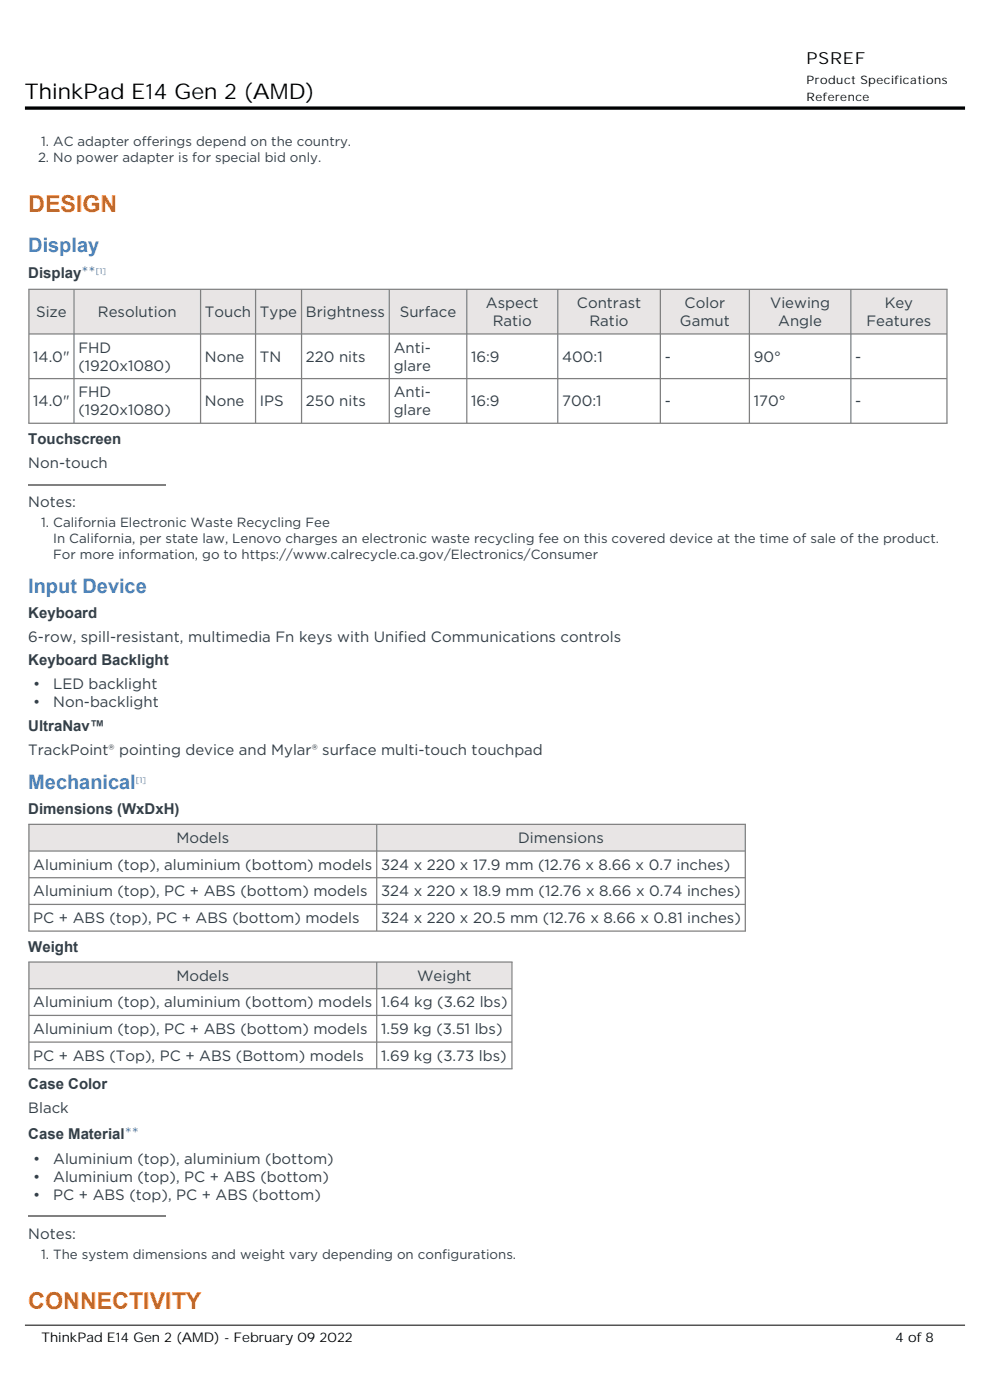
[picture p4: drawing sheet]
<svg xmlns="http://www.w3.org/2000/svg" width="210mm" height="297mm" viewBox="0 0 210 297" stroke-linecap="round" stroke-linejoin="round" font-family="sans-serif">
<defs><g id="words">
<g font-size="4.9" fill="#ff6a00">
<text x="6" y="44.9">DESIGN</text>
<text x="6" y="277.6">CONNECTIVITY</text>
</g>
<text font-size="4.6" x="5.3" y="21.1">ThinkPad E14 Gen 2 (AMD)</text>
<g font-size="4.2" fill="#3e8ddd">
<text x="6" y="53.4">Display</text>
<text x="6" y="125.8">Input Device</text>
<text x="6" y="167.5">Mechanical</text>
</g>
<text font-size="3.5" x="171.1" y="13.6">PSREF</text>
<g font-size="3.2" fill="#333f48">
<text x="6" y="59.1">Display**</text>
<text x="103.1" y="65.3">Aspect</text>
<text x="122.4" y="65.3">Contrast</text>
<text x="145.2" y="65.3">Color</text>
<text x="163.4" y="65.3">Viewing</text>
<text x="187.7" y="65.3">Key</text>
<text x="7.7" y="67.3">Size</text>
<text x="20.8" y="67.3">Resolution</text>
<text x="43.5" y="67.3">Touch</text>
<text x="55.1" y="67.3">Type</text>
<text x="64.9" y="67.3">Brightness</text>
<text x="84.8" y="67.3">Surface</text>
<text x="104.5" y="69.2">Ratio</text>
<text x="125" y="69.2">Ratio</text>
<text x="144.2" y="69.2">Gamut</text>
<text x="165.1" y="69.2">Angle</text>
<text x="183.8" y="69.2">Features</text>
<text x="7.1" y="76.7">14.0&quot;</text>
<text x="16.6" y="74.8">FHD</text>
<text x="43.5" y="76.7">None</text>
<text x="55.1" y="76.7">TN</text>
<text x="64.9" y="76.7">220 nits</text>
<text x="83.5" y="74.8">Anti-</text>
<text x="99.9" y="76.7">16:9</text>
<text x="119.2" y="76.7">400:1</text>
<text x="141" y="76.7">-</text>
<text x="159.9" y="76.7">90°</text>
<text x="181.4" y="76.7">-</text>
<text x="16.6" y="78.6">(1920x1080)</text>
<text x="83.5" y="78.6">glare</text>
<text x="7.1" y="86.2">14.0&quot;</text>
<text x="16.6" y="84.3">FHD</text>
<text x="16.6" y="88.1">(1920x1080)</text>
<text x="43.5" y="86.2">None</text>
<text x="55.1" y="86.2">IPS</text>
<text x="64.9" y="86.2">250 nits</text>
<text x="83.5" y="84.3">Anti-</text>
<text x="83.5" y="88.1">glare</text>
<text x="99.9" y="86.2">16:9</text>
<text x="119.2" y="86.2">700:1</text>
<text x="141" y="86.2">-</text>
<text x="159.9" y="86.2">170°</text>
<text x="181.4" y="86.2">-</text>
<text x="6" y="94.2">Touchscreen</text>
<text x="6" y="99.3">Non-touch</text>
<text x="6" y="107.6">Notes:</text>
<text x="6" y="131.1">Keyboard</text>
<text x="6" y="136.2">6-row, spill-resistant, multimedia Fn keys with Unified Communications controls</text>
<text x="6" y="141.2">Keyboard Backlight</text>
<text x="7" y="146.3">•</text>
<text x="11.3" y="146.3">LED backlight</text>
<text x="6" y="155.1">UltraNav™</text>
<text x="7" y="150.1">•</text>
<text x="11.3" y="150.1">Non-backlight</text>
<text x="6" y="160.2">TrackPoint® pointing device and Mylar® surface multi-touch touchpad</text>
<text x="6" y="172.7">Dimensions (WxDxH)</text>
<text x="37.4" y="178.9">Models</text>
<text x="109.9" y="178.9">Dimensions</text>
<text x="7.1" y="184.5">Aluminium (top), aluminium (bottom) models</text>
<text x="80.8" y="184.5">324 x 220 x 17.9 mm (12.76 x 8.66 x 0.7 inches)</text>
<text x="7.1" y="190.2">Aluminium (top), PC + ABS (bottom) models</text>
<text x="80.8" y="190.2">324 x 220 x 18.9 mm (12.76 x 8.66 x 0.74 inches)</text>
<text x="7.1" y="195.8">PC + ABS (top), PC + ABS (bottom) models</text>
<text x="80.8" y="195.8">324 x 220 x 20.5 mm (12.76 x 8.66 x 0.81 inches)</text>
<text x="6" y="201.9">Weight</text>
<text x="37.4" y="208.1">Models</text>
<text x="88.5" y="208.1">Weight</text>
<text x="7.1" y="213.7">Aluminium (top), aluminium (bottom) models</text>
<text x="80.8" y="213.7">1.64 kg (3.62 lbs)</text>
<text x="7.1" y="219.4">Aluminium (top), PC + ABS (bottom) models</text>
<text x="80.8" y="219.4">1.59 kg (3.51 lbs)</text>
<text x="7.1" y="225.1">PC + ABS (Top), PC + ABS (Bottom) models</text>
<text x="80.8" y="225.1">1.69 kg (3.73 lbs)</text>
<text x="6" y="231.1">Case Color</text>
<text x="6" y="236.2">Black</text>
<text x="6" y="241.7">Case Material**</text>
<text x="7" y="246.9">•</text>
<text x="7" y="250.7">•</text>
<text x="11.3" y="246.9">Aluminium (top), aluminium (bottom)</text>
<text x="11.3" y="250.7">Aluminium (top), PC + ABS (bottom)</text>
<text x="7" y="254.5">•</text>
<text x="11.3" y="254.5">PC + ABS (top), PC + ABS (bottom)</text>
<text x="6" y="262.8">Notes:</text>
</g>
<g font-size="2.8" fill="#333f48">
<text x="8.1" y="34.4">2. No power adapter is for special bid only.</text>
<text x="8.7" y="31">1. AC adapter offerings depend on the country.</text>
<text x="8.7" y="111.8">1. California Electronic Waste Recycling Fee</text>
<text x="11.3" y="115.2">In California, per state law, Lenovo charges an electronic waste recycling fee on this covered device at the time of sale of the product.</text>
<text x="11.3" y="118.6">For more information, go to https://www.calrecycle.ca.gov/Electronics/Consumer</text>
<text x="8.7" y="267.1">1. The system dimensions and weight vary depending on configurations.</text>
</g>
<g font-size="2.8">
<text x="8.8" y="284.7">ThinkPad E14 Gen 2 (AMD) - February 09 2022</text>
<text x="189.9" y="284.7">4 of 8</text>
</g>
<g font-size="2.5">
<text x="171.1" y="17.8">Product Specifications</text>
<text x="171.1" y="21.4">Reference</text>
</g>
<g font-size="1.8" fill="#3e8ddd">
<text x="20.3" y="58">[1]</text>
<text x="28.8" y="166.1">[1]</text>
</g>
</g></defs>
<g fill="#e8e5e5">
<path d="M6.3 61.5h9.3v9.2h-9.3z"/>
<path d="M15.8 61.5h26.6v9.2h-26.6z"/>
<path d="M42.7 61.5h11.4v9.2h-11.4z"/>
<path d="M54.3 61.5h9.5v9.2h-9.5z"/>
<path d="M64.1 61.5h18.3v9.2h-18.3z"/>
<path d="M82.7 61.5h16.2v9.2h-16.2z"/>
<path d="M99.1 61.5h19.1v9.2h-19.1z"/>
<path d="M118.4 61.5h21.5v9.2h-21.5z"/>
<path d="M140.2 61.5h18.6v9.2h-18.6z"/>
<path d="M159.1 61.5h21.3v9.2h-21.3z"/>
<path d="M180.6 61.5h20.1v9.2h-20.1z"/>
</g>
<g fill="none" stroke="#808080" stroke-width=".26">
<path d="M6 61.4h195M6.1 70.8h194.8M6.1 61.4v28.4M15.7 61.4v28.4M42.5 61.4v28.4M54.2 61.4v28.4M64 61.4v28.4M82.6 61.4v28.4M99 61.4v28.4M118.3 61.4v28.4M140.1 61.4v28.4M159 61.4v28.4"/>
<path d="M180.5 61.4v28.4M200.9 61.4v28.4M6 89.8h195M6.1 80.3h194.8M6 102.8h29.2"/>
</g>
<g fill="#e8e5e5">
<path d="M6.3 175h73.5v5.4h-73.5z"/>
<path d="M80 175h78v5.4h-78z"/>
</g>
<path d="M6 174.9h152.2M6.1 174.9v22.6M79.9 174.9v22.6M158.1 174.9v22.6M6 197.5h152.2M6.1 180.5h152M6.1 186.2h152M6.1 191.9h152" fill="none" stroke="#808080" stroke-width=".26"/>
<g fill="#e8e5e5">
<path d="M6.3 204.2h73.5v5.4h-73.5z"/>
<path d="M80 204.2h28.5v5.4h-28.5z"/>
</g>
<path d="M6 204.1h102.7M6.1 209.8h102.5M6.1 215.4h102.5M6.1 204.1v22.6M79.9 204.1v22.6M108.6 204.1v22.6M6 226.7h102.7M6.1 221.1h102.5M6 258.1h29.2" fill="none" stroke="#808080" stroke-width=".26"/>
<path d="M5.3 22.9h199.4" fill="none" stroke="#000" stroke-width=".71" stroke-linecap="butt"/>
<path d="M5.3 281.1h199.4" fill="none" stroke="#000" stroke-width=".21"/>
<use href="#words"/>
</svg>
